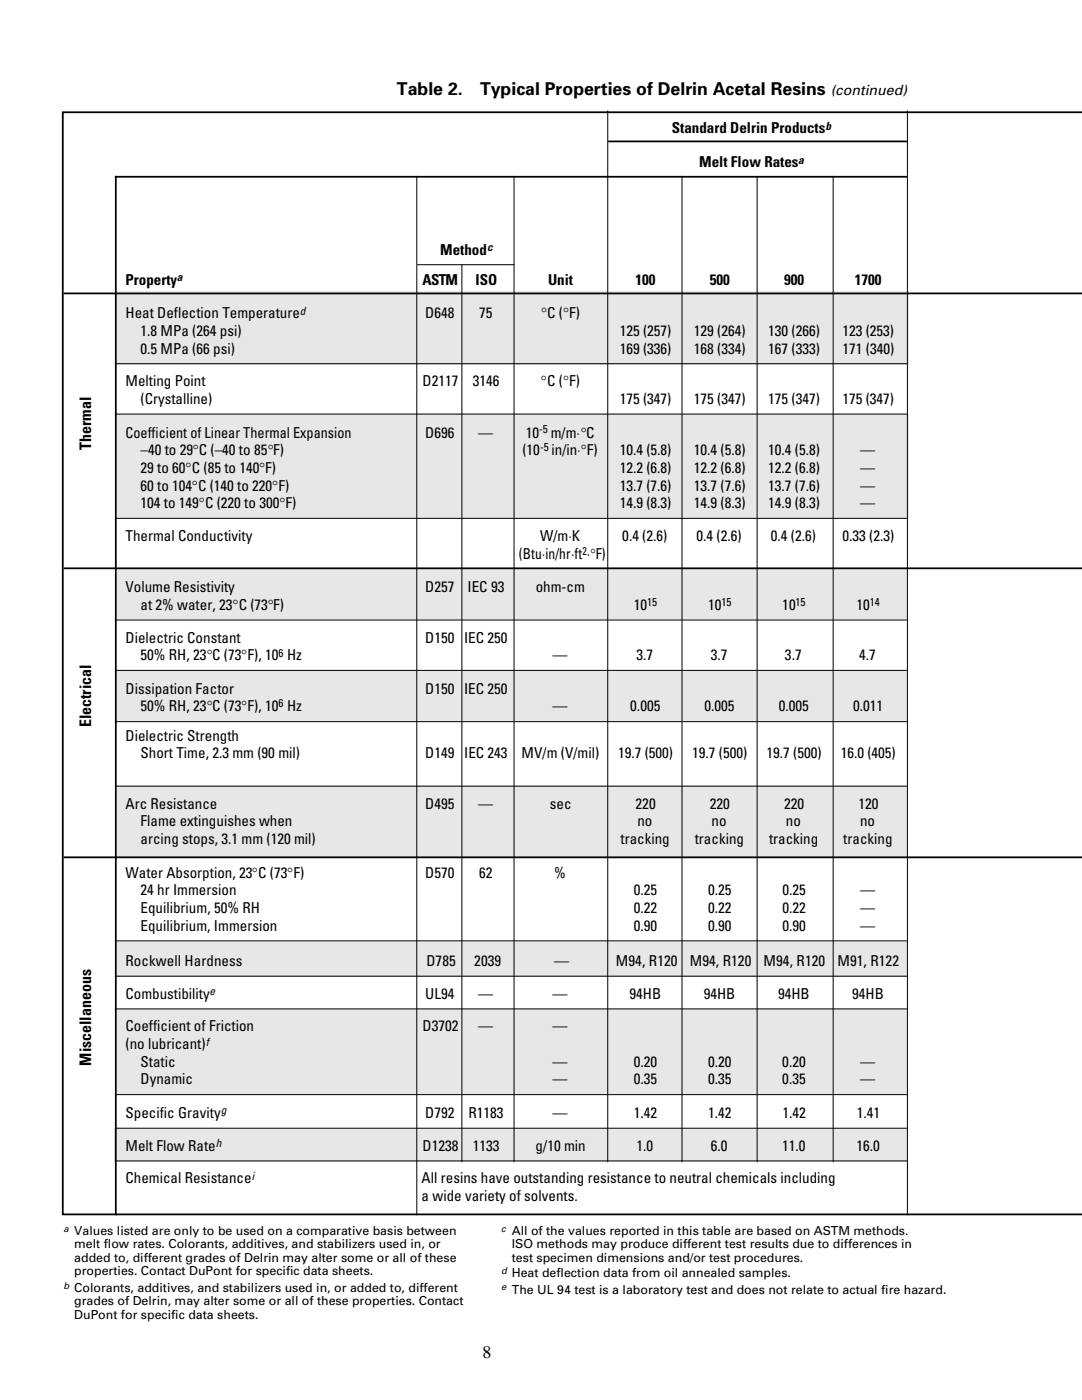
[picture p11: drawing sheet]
<svg xmlns="http://www.w3.org/2000/svg" width="216mm" height="279mm" viewBox="0 0 216 279" stroke-linecap="round" stroke-linejoin="round" font-family="sans-serif">
<defs><g id="words">
<g font-size="3.5">
<text x="79.2" y="18.9">Table 2.</text>
<text x="95.8" y="18.9">Typical Properties of Delrin Acetal Resins</text>
<text x="96.3" y="271.1">8</text>
</g>
<g font-size="3.2">
<text x="18.2" y="89.7" transform="rotate(-90 18.2 89.7)">Thermal</text>
<text x="18.2" y="145.1" transform="rotate(-90 18.2 145.1)">Electrical</text>
<text x="18.2" y="212.7" transform="rotate(-90 18.2 212.7)">Miscellaneous</text>
</g>
<g font-size="3">
<text x="134.1" y="26.6">Standard Delrin Products</text>
<text x="139.5" y="33.3">Melt Flow Rates</text>
<text x="87.8" y="50.8">Method</text>
<text x="25" y="56.8">Property</text>
<text x="84.3" y="56.8">ASTM</text>
<text x="94.9" y="56.8">ISO</text>
<text x="109.4" y="56.8">Unit</text>
<text x="126.8" y="56.8">100</text>
<text x="141.7" y="56.8">500</text>
<text x="156.5" y="56.8">900</text>
<text x="170.6" y="56.8">1700</text>
<text x="25" y="63.5">Heat Deflection Temperature</text>
<text x="84.8" y="63.5">D648</text>
<text x="95.6" y="63.5">75</text>
<text x="108" y="63.5">°C (°F)</text>
<text x="28" y="70.6">0.5 MPa (66 psi)</text>
<text x="28" y="67">1.8 MPa (264 psi)</text>
<text x="123.7" y="67">125 (257)</text>
<text x="123.7" y="70.6">169 (336)</text>
<text x="138.5" y="67">129 (264)</text>
<text x="138.5" y="70.6">168 (334)</text>
<text x="153.3" y="67">130 (266)</text>
<text x="153.3" y="70.6">167 (333)</text>
<text x="168.1" y="67">123 (253)</text>
<text x="168.1" y="70.6">171 (340)</text>
<text x="25" y="77.1">Melting Point</text>
<text x="84.3" y="77.1">D2117</text>
<text x="94.4" y="77.1">3146</text>
<text x="107.9" y="77.1">°C (°F)</text>
<text x="28" y="80.6">(Crystalline)</text>
<text x="123.6" y="80.6">175 (347)</text>
<text x="138.5" y="80.6">175 (347)</text>
<text x="153.3" y="80.6">175 (347)</text>
<text x="168.1" y="80.6">175 (347)</text>
<text x="25" y="87.3">Coefficient of Linear Thermal Expansion</text>
<text x="84.8" y="87.3">D696</text>
<text x="95.4" y="87.3">—</text>
<text x="105" y="87.3">10</text>
<text x="109.9" y="87.3">m/m⋅°C</text>
<text x="28" y="94.4">29 to 60°C (85 to 140°F)</text>
<text x="28" y="90.8">–40 to 29°C (–40 to 85°F)</text>
<text x="104.2" y="90.8">(10</text>
<text x="110.1" y="90.8">in/in⋅°F)</text>
<text x="123.6" y="90.8">10.4 (5.8)</text>
<text x="123.7" y="94.4">12.2 (6.8)</text>
<text x="138.5" y="90.8">10.4 (5.8)</text>
<text x="138.5" y="94.4">12.2 (6.8)</text>
<text x="153.3" y="90.8">10.4 (5.8)</text>
<text x="153.3" y="94.4">12.2 (6.8)</text>
<text x="171.6" y="90.8">—</text>
<text x="171.6" y="94.4">—</text>
<text x="28" y="101.4">104 to 149°C (220 to 300°F)</text>
<text x="28" y="97.9">60 to 104°C (140 to 220°F)</text>
<text x="123.6" y="101.4">14.9 (8.3)</text>
<text x="123.7" y="97.9">13.7 (7.6)</text>
<text x="138.5" y="101.4">14.9 (8.3)</text>
<text x="138.5" y="97.9">13.7 (7.6)</text>
<text x="153.3" y="101.4">14.9 (8.3)</text>
<text x="153.3" y="97.9">13.7 (7.6)</text>
<text x="171.6" y="101.4">—</text>
<text x="171.6" y="97.9">—</text>
<text x="25" y="107.9">Thermal Conductivity</text>
<text x="107.8" y="107.9">W/m⋅K</text>
<text x="124.2" y="107.9">0.4 (2.6)</text>
<text x="139" y="107.9">0.4 (2.6)</text>
<text x="153.8" y="107.9">0.4 (2.6)</text>
<text x="168.1" y="107.9">0.33 (2.3)</text>
<text x="103.5" y="111.5">(Btu⋅in/hr⋅ft ⋅°F)</text>
<text x="25" y="118.2">Volume Resistivity</text>
<text x="84.8" y="118.2">D257</text>
<text x="93.3" y="118.2">IEC 93</text>
<text x="106.9" y="118.2">ohm-cm</text>
<text x="28" y="121.7">at 2% water, 23°C (73°F)</text>
<text x="126.5" y="121.7">10</text>
<text x="141.3" y="121.7">10</text>
<text x="156.1" y="121.7">10</text>
<text x="170.9" y="121.7">10</text>
<text x="25" y="128.2">Dielectric Constant</text>
<text x="28" y="131.8">50% RH, 23°C (73°F), 10 Hz</text>
<text x="84.8" y="128.2">D150 IEC 250</text>
<text x="110.2" y="131.8">—</text>
<text x="127" y="131.8">3.7</text>
<text x="141.8" y="131.8">3.7</text>
<text x="156.6" y="131.8">3.7</text>
<text x="171.5" y="131.8">4.7</text>
<text x="25" y="138.5">Dissipation Factor</text>
<text x="28" y="142">50% RH, 23°C (73°F), 10 Hz</text>
<text x="84.8" y="138.5">D150 IEC 250</text>
<text x="110.2" y="142">—</text>
<text x="125.8" y="142">0.005</text>
<text x="140.6" y="142">0.005</text>
<text x="155.4" y="142">0.005</text>
<text x="170.2" y="142">0.011</text>
<text x="25" y="147.8">Dielectric Strength</text>
<text x="28" y="151.3">Short Time, 2.3 mm (90 mil)</text>
<text x="84.9" y="151.3">D149 IEC 243</text>
<text x="104.1" y="151.3">MV/m (V/mil)</text>
<text x="123.3" y="151.3">19.7 (500)</text>
<text x="138.1" y="151.3">19.7 (500)</text>
<text x="152.9" y="151.3">19.7 (500)</text>
<text x="167.8" y="151.3">16.0 (405)</text>
<text x="25" y="161.4">Arc Resistance</text>
<text x="84.8" y="161.4">D495</text>
<text x="95.4" y="161.4">—</text>
<text x="109.7" y="161.4">sec</text>
<text x="126.8" y="161.4">220</text>
<text x="141.7" y="161.4">220</text>
<text x="156.5" y="161.4">220</text>
<text x="171.3" y="161.4">120</text>
<text x="28" y="164.9">Flame extinguishes when</text>
<text x="127.2" y="164.9">no</text>
<text x="142" y="164.9">no</text>
<text x="156.8" y="164.9">no</text>
<text x="171.6" y="164.9">no</text>
<text x="28" y="168.4">arcing stops, 3.1 mm (120 mil)</text>
<text x="123.8" y="168.4">tracking</text>
<text x="138.6" y="168.4">tracking</text>
<text x="153.5" y="168.4">tracking</text>
<text x="168.3" y="168.4">tracking</text>
<text x="25" y="175.2">Water Absorption, 23°C (73°F)</text>
<text x="28" y="178.7">24 hr Immersion</text>
<text x="84.8" y="175.2">D570</text>
<text x="95.6" y="175.2">62</text>
<text x="110.6" y="175.2">%</text>
<text x="126.5" y="178.7">0.25</text>
<text x="141.3" y="178.7">0.25</text>
<text x="156.1" y="178.7">0.25</text>
<text x="171.6" y="178.7">—</text>
<text x="28" y="185.7">Equilibrium, Immersion</text>
<text x="28" y="182.2">Equilibrium, 50% RH</text>
<text x="126.5" y="185.7">0.90</text>
<text x="126.5" y="182.2">0.22</text>
<text x="141.3" y="185.7">0.90</text>
<text x="141.3" y="182.2">0.22</text>
<text x="156.1" y="185.7">0.90</text>
<text x="156.1" y="182.2">0.22</text>
<text x="171.6" y="185.7">—</text>
<text x="171.6" y="182.2">—</text>
<text x="25" y="192.8">Rockwell Hardness</text>
<text x="85.1" y="192.8">D785</text>
<text x="94.6" y="192.8">2039</text>
<text x="110.6" y="192.8">—</text>
<text x="122.9" y="192.8">M94, R120</text>
<text x="137.6" y="192.8">M94, R120</text>
<text x="152.4" y="192.8">M94, R120</text>
<text x="167.1" y="192.8">M91, R122</text>
<text x="25" y="199.3">Combustibility</text>
<text x="84.8" y="199.3">UL94</text>
<text x="95.4" y="199.3">—</text>
<text x="110.3" y="199.3">—</text>
<text x="125.6" y="199.3">94HB</text>
<text x="140.4" y="199.3">94HB</text>
<text x="155.2" y="199.3">94HB</text>
<text x="170.1" y="199.3">94HB</text>
<text x="25" y="205.8">Coefficient of Friction</text>
<text x="25" y="209.4">(no lubricant)</text>
<text x="84.3" y="205.8">D3702</text>
<text x="95.4" y="205.8">—</text>
<text x="110.2" y="205.8">—</text>
<text x="28" y="212.9">Static</text>
<text x="110.2" y="212.9">—</text>
<text x="126.5" y="212.9">0.20</text>
<text x="141.3" y="212.9">0.20</text>
<text x="156.1" y="212.9">0.20</text>
<text x="171.6" y="212.9">—</text>
<text x="28" y="216.4">Dynamic</text>
<text x="110.2" y="216.4">—</text>
<text x="126.5" y="216.4">0.35</text>
<text x="141.3" y="216.4">0.35</text>
<text x="156.1" y="216.4">0.35</text>
<text x="171.6" y="216.4">—</text>
<text x="25" y="223.1">Specific Gravity</text>
<text x="84.8" y="223.1">D792</text>
<text x="93.5" y="223.1">R1183</text>
<text x="110.3" y="223.1">—</text>
<text x="126.5" y="223.1">1.42</text>
<text x="141.3" y="223.1">1.42</text>
<text x="156.1" y="223.1">1.42</text>
<text x="170.9" y="223.1">1.41</text>
<text x="25" y="229.7">Melt Flow Rate</text>
<text x="84.3" y="229.7">D1238</text>
<text x="94.4" y="229.7">1133</text>
<text x="106.9" y="229.7">g/10 min</text>
<text x="127" y="229.7">1.0</text>
<text x="141.8" y="229.7">6.0</text>
<text x="156.1" y="229.7">11.0</text>
<text x="170.9" y="229.7">16.0</text>
<text x="25" y="236.2">Chemical Resistance</text>
<text x="84.1" y="236.2">All resins have outstanding resistance to neutral chemicals including</text>
<text x="84.1" y="239.7">a wide variety of solvents.</text>
</g>
<text font-size="2.9" x="165.8" y="18.9">(continued)</text>
<g font-size="2.5">
<text x="14.8" y="246.4">Values listed are only to be used on a comparative basis between</text>
<text x="14.8" y="249.1">melt flow rates. Colorants, additives, and stabilizers used in, or</text>
<text x="14.8" y="251.9">added to, different grades of Delrin may alter some or all of these</text>
<text x="102.1" y="246.4">All of the values reported in this table are based on ASTM methods.</text>
<text x="102.1" y="249.1">ISO methods may produce different test results due to differences in</text>
<text x="102.1" y="251.9">test specimen dimensions and/or test procedures.</text>
<text x="14.8" y="254.5">properties. Contact DuPont for specific data sheets.</text>
<text x="14.8" y="257.9">Colorants, additives, and stabilizers used in, or added to, different</text>
<text x="102.1" y="254.9">Heat deflection data from oil annealed samples.</text>
<text x="14.8" y="260.5">grades of Delrin, may alter some or all of these properties. Contact</text>
<text x="14.8" y="263.2">DuPont for specific data sheets.</text>
<text x="102.1" y="258.2">The UL 94 test is a laboratory test and does not relate to actual fire hazard.</text>
</g>
<g font-size="2.3">
<text x="164.7" y="25.9">b</text>
<text x="159.3" y="32.6">a</text>
<text x="97.2" y="50.1">c</text>
<text x="35.3" y="56.1">a</text>
<text x="59.8" y="62.8">d</text>
<text x="107.6" y="86.4">-5</text>
<text x="107.8" y="90">-5</text>
<text x="116.2" y="110.8">2</text>
<text x="129.1" y="121">15</text>
<text x="143.9" y="121">15</text>
<text x="158.7" y="121">15</text>
<text x="173.6" y="121">14</text>
<text x="55.6" y="131.1">6</text>
<text x="55.6" y="141.1">6</text>
<text x="41.8" y="198.6">e</text>
<text x="41.1" y="208.7">f</text>
<text x="44.1" y="222.2">g</text>
<text x="43" y="229">h</text>
<text x="50.3" y="235.5">i</text>
</g>
<g font-size="1.9">
<text x="12.7" y="245.9">a</text>
<text x="100" y="245.9">c</text>
<text x="12.7" y="257.2">b</text>
<text x="100" y="254.2">d</text>
<text x="100" y="257.5">e</text>
</g>
</g></defs>
<g fill="#e6e7e9">
<path d="M23.3 82.7h158v20.7h-158z"/>
<path d="M23.3 58.2h158v14.6h-158z"/>
<path d="M22.9 225.1h158.1v6.7h-158.1z"/>
<path d="M23.1 201.4h157.9v17.1h-157.9z"/>
<path d="M23.3 187.9h157.7v7h-157.7z"/>
<path d="M23.1 156.8h157.9v14.5h-157.9z"/>
<path d="M23.3 133.7h157.7v10.1h-157.7z"/>
<path d="M23.1 113.4h157.9v10.1h-157.9z"/>
</g>
<g fill="none" stroke="#000" stroke-width=".2">
<path d="M83.2 35.1v207.4M102.6 35.1v196.9M121.3 22v210M136.1 35.1v196.9M151.1 35.1v196.9M166.2 35.1v196.9M181.1 22v220.5M83.3 52.8h19.4M92.2 52.7v179.3M22.9 72.6h158.1M22.9 82.6h158.1M22.9 103.5h158.1"/>
<path d="M22.9 123.7h158.1M22.9 133.8h158.1M22.9 144h158.1M22.9 156.9h158.1M22.9 187.8h158.1M22.9 194.8h158.1M22.9 201.3h158.1M22.9 218.5h158.1M22.9 225.2h158.1M22.9 231.7h158.1"/>
</g>
<path d="M22.9 35.3h158.1M23.1 35.1v207.4M121.4 28.2h59.6M215.9 22.4h-203.4v220h203.4M12.7 58.6h203.3M12.7 113.4h203.3M12.7 171.1h203.3" fill="none" stroke="#000" stroke-width=".35"/>
<use href="#words"/>
</svg>
